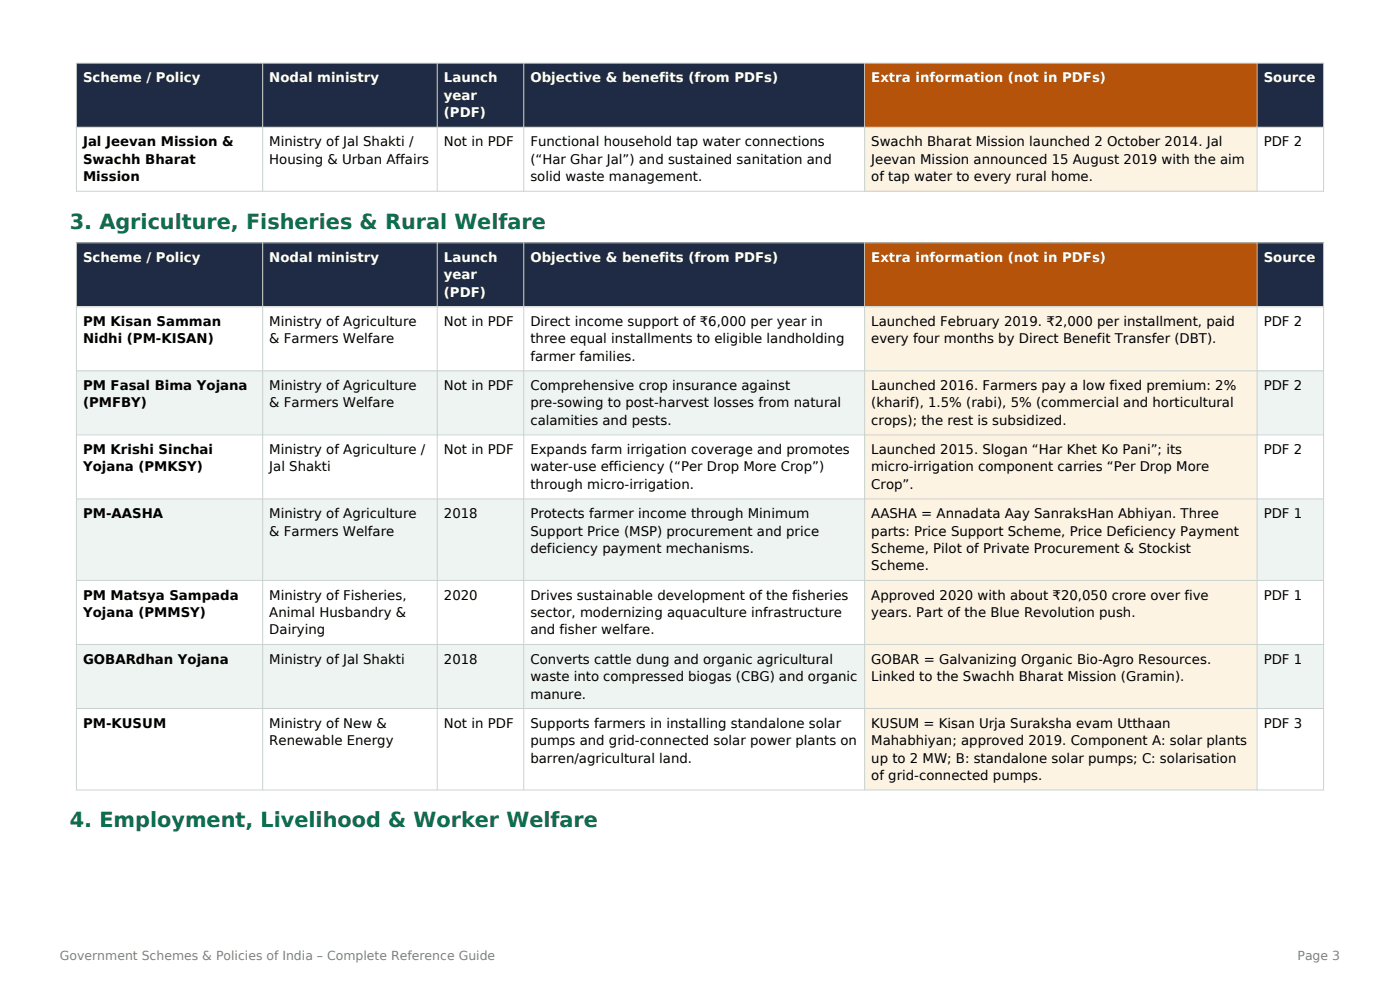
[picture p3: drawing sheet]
<svg xmlns="http://www.w3.org/2000/svg" width="297mm" height="210mm" viewBox="0 0 297 210" stroke-linecap="round" stroke-linejoin="round" font-family="sans-serif">
<defs><g id="words">
<g font-size="4.4" fill="#0b6e4f">
<text x="14.8" y="48.5">3. Agriculture, Fisheries &amp; Rural Welfare</text>
<text x="14.8" y="175.5">4. Employment, Livelihood &amp; Worker Welfare</text>
</g>
<g font-size="2.8" fill="#fff">
<text x="17.6" y="17.5">Scheme / Policy</text>
<text x="57.1" y="17.5">Nodal ministry</text>
<text x="94.2" y="17.5">Launch</text>
<text x="112.5" y="17.5">Objective &amp; benefits (from PDFs)</text>
<text x="184.8" y="17.5">Extra information (not in PDFs)</text>
<text x="268.1" y="17.5">Source</text>
<text x="94.2" y="21.2">year</text>
<text x="94.2" y="24.9">(PDF)</text>
<text x="17.6" y="55.6">Scheme / Policy</text>
<text x="57.1" y="55.6">Nodal ministry</text>
<text x="94.2" y="55.6">Launch</text>
<text x="94.2" y="59.3">year</text>
<text x="112.5" y="55.6">Objective &amp; benefits (from PDFs)</text>
<text x="184.8" y="55.6">Extra information (not in PDFs)</text>
<text x="268.1" y="55.6">Source</text>
<text x="94.2" y="63">(PDF)</text>
</g>
<g font-size="2.8">
<text x="17.6" y="31">Jal Jeevan Mission &amp;</text>
<text x="17.6" y="34.7">Swachh Bharat</text>
<text x="57.1" y="31">Ministry of Jal Shakti /</text>
<text x="57.1" y="34.7">Housing &amp; Urban Affairs</text>
<text x="94.2" y="31">Not in PDF</text>
<text x="112.5" y="31">Functional household tap water connections</text>
<text x="112.5" y="34.7">(“Har Ghar Jal”) and sustained sanitation and</text>
<text x="184.8" y="31">Swachh Bharat Mission launched 2 October 2014. Jal</text>
<text x="184.8" y="34.7">Jeevan Mission announced 15 August 2019 with the aim</text>
<text x="268.1" y="31">PDF 2</text>
<text x="17.6" y="38.5">Mission</text>
<text x="112.5" y="38.5">solid waste management.</text>
<text x="184.8" y="38.5">of tap water to every rural home.</text>
<text x="17.6" y="69.1">PM Kisan Samman</text>
<text x="57.1" y="69.1">Ministry of Agriculture</text>
<text x="94.2" y="69.1">Not in PDF</text>
<text x="112.5" y="69.1">Direct income support of ₹6,000 per year in</text>
<text x="184.8" y="69.1">Launched February 2019. ₹2,000 per installment, paid</text>
<text x="268.1" y="69.1">PDF 2</text>
<text x="17.6" y="72.8">Nidhi (PM-KISAN)</text>
<text x="57.1" y="72.8">&amp; Farmers Welfare</text>
<text x="112.5" y="72.8">three equal installments to eligible landholding</text>
<text x="112.5" y="76.6">farmer families.</text>
<text x="184.8" y="72.8">every four months by Direct Benefit Transfer (DBT).</text>
<text x="17.6" y="82.7">PM Fasal Bima Yojana</text>
<text x="57.1" y="82.7">Ministry of Agriculture</text>
<text x="94.2" y="82.7">Not in PDF</text>
<text x="112.5" y="82.7">Comprehensive crop insurance against</text>
<text x="184.8" y="82.7">Launched 2016. Farmers pay a low fixed premium: 2%</text>
<text x="268.1" y="82.7">PDF 2</text>
<text x="17.6" y="86.4">(PMFBY)</text>
<text x="57.1" y="86.4">&amp; Farmers Welfare</text>
<text x="112.5" y="86.4">pre-sowing to post-harvest losses from natural</text>
<text x="184.8" y="86.4">(kharif), 1.5% (rabi), 5% (commercial and horticultural</text>
<text x="112.5" y="90.1">calamities and pests.</text>
<text x="184.8" y="90.1">crops); the rest is subsidized.</text>
<text x="17.6" y="96.3">PM Krishi Sinchai</text>
<text x="17.6" y="100">Yojana (PMKSY)</text>
<text x="57.1" y="96.3">Ministry of Agriculture /</text>
<text x="57.1" y="100">Jal Shakti</text>
<text x="94.2" y="96.3">Not in PDF</text>
<text x="112.5" y="96.3">Expands farm irrigation coverage and promotes</text>
<text x="112.5" y="100">water-use efficiency (“Per Drop More Crop”)</text>
<text x="184.8" y="96.3">Launched 2015. Slogan “Har Khet Ko Pani”; its</text>
<text x="184.8" y="100">micro-irrigation component carries “Per Drop More</text>
<text x="268.1" y="96.3">PDF 2</text>
<text x="112.5" y="103.7">through micro-irrigation.</text>
<text x="184.8" y="103.7">Crop”.</text>
<text x="17.6" y="109.9">PM-AASHA</text>
<text x="57.1" y="109.9">Ministry of Agriculture</text>
<text x="57.1" y="113.6">&amp; Farmers Welfare</text>
<text x="94.2" y="109.9">2018</text>
<text x="112.5" y="109.9">Protects farmer income through Minimum</text>
<text x="112.5" y="113.6">Support Price (MSP) procurement and price</text>
<text x="184.8" y="109.9">AASHA = Annadata Aay SanraksHan Abhiyan. Three</text>
<text x="184.8" y="113.6">parts: Price Support Scheme, Price Deficiency Payment</text>
<text x="268.1" y="109.9">PDF 1</text>
<text x="112.5" y="117.3">deficiency payment mechanisms.</text>
<text x="184.8" y="117.3">Scheme, Pilot of Private Procurement &amp; Stockist</text>
<text x="184.8" y="121">Scheme.</text>
<text x="17.6" y="127.2">PM Matsya Sampada</text>
<text x="17.6" y="130.9">Yojana (PMMSY)</text>
<text x="57.1" y="127.2">Ministry of Fisheries,</text>
<text x="57.1" y="130.9">Animal Husbandry &amp;</text>
<text x="94.2" y="127.2">2020</text>
<text x="112.5" y="127.2">Drives sustainable development of the fisheries</text>
<text x="112.5" y="130.9">sector, modernizing aquaculture infrastructure</text>
<text x="184.8" y="127.2">Approved 2020 with about ₹20,050 crore over five</text>
<text x="184.8" y="130.9">years. Part of the Blue Revolution push.</text>
<text x="268.1" y="127.2">PDF 1</text>
<text x="57.1" y="134.6">Dairying</text>
<text x="112.5" y="134.6">and fisher welfare.</text>
<text x="17.6" y="140.8">GOBARdhan Yojana</text>
<text x="57.1" y="140.8">Ministry of Jal Shakti</text>
<text x="94.2" y="140.8">2018</text>
<text x="112.5" y="140.8">Converts cattle dung and organic agricultural</text>
<text x="184.8" y="140.8">GOBAR = Galvanizing Organic Bio-Agro Resources.</text>
<text x="268.1" y="140.8">PDF 1</text>
<text x="112.5" y="144.5">waste into compressed biogas (CBG) and organic</text>
<text x="112.5" y="148.2">manure.</text>
<text x="184.8" y="144.5">Linked to the Swachh Bharat Mission (Gramin).</text>
<text x="17.6" y="154.3">PM-KUSUM</text>
<text x="57.1" y="154.3">Ministry of New &amp;</text>
<text x="94.2" y="154.3">Not in PDF</text>
<text x="112.5" y="154.3">Supports farmers in installing standalone solar</text>
<text x="184.8" y="154.3">KUSUM = Kisan Urja Suraksha evam Utthaan</text>
<text x="268.1" y="154.3">PDF 3</text>
<text x="57.1" y="158">Renewable Energy</text>
<text x="112.5" y="158">pumps and grid-connected solar power plants on</text>
<text x="112.5" y="161.7">barren/agricultural land.</text>
<text x="184.8" y="158">Mahabhiyan; approved 2019. Component A: solar plants</text>
<text x="184.8" y="161.7">up to 2 MW; B: standalone solar pumps; C: solarisation</text>
<text x="184.8" y="165.5">of grid-connected pumps.</text>
</g>
<g font-size="2.6" fill="#808080">
<text x="12.7" y="203.6">Government Schemes &amp; Policies of India – Complete Reference Guide</text>
<text x="275.3" y="203.6">Page 3</text>
</g>
</g></defs>
<path d="M16.2 13.4h264.6v13.6h-264.6z" fill-rule="evenodd" fill="#1f2a44"/>
<path d="M16.2 27h264.6v13.6h-264.6z" fill-rule="evenodd" fill="#fff"/>
<path d="M183.4 13.4h83.3v13.6h-83.3z" fill-rule="evenodd" fill="#b45309"/>
<path d="M183.4 27h83.3v13.6h-83.3z" fill-rule="evenodd" fill="#fdf3e3"/>
<path d="M16.2 13.4h264.6v27.2h-264.6zM55.7 13.4v27.2M92.8 13.4v27.2M111.1 13.4v27.2M183.4 13.4v27.2M266.7 13.4v27.2M16.2 27h264.6" fill="none" stroke="#c9d3cf" stroke-width=".21"/>
<path d="M16.2 51.5h264.6v13.6h-264.6z" fill-rule="evenodd" fill="#1f2a44"/>
<path d="M16.2 65.1h264.6v13.6h-264.6z" fill-rule="evenodd" fill="#fff"/>
<path d="M16.2 78.7h264.6v13.6h-264.6z" fill-rule="evenodd" fill="#eef4f1"/>
<path d="M16.2 92.3h264.6v13.5h-264.6z" fill-rule="evenodd" fill="#fff"/>
<path d="M16.2 105.8h264.6v17.3h-264.6z" fill-rule="evenodd" fill="#eef4f1"/>
<path d="M16.2 123.1h264.6v13.6h-264.6z" fill-rule="evenodd" fill="#fff"/>
<path d="M16.2 136.7h264.6v13.6h-264.6z" fill-rule="evenodd" fill="#eef4f1"/>
<path d="M16.2 150.3h264.6v17.3h-264.6z" fill-rule="evenodd" fill="#fff"/>
<path d="M183.4 51.5h83.3v13.6h-83.3z" fill-rule="evenodd" fill="#b45309"/>
<path d="M183.4 65.1h83.3v102.5h-83.3z" fill-rule="evenodd" fill="#fdf3e3"/>
<g fill="none" stroke="#c9d3cf" stroke-width=".21">
<path d="M16.2 51.5h264.6v116.1h-264.6zM55.7 51.5v116.1M92.8 51.5v116.1M111.1 51.5v116.1M183.4 51.5v116.1M266.7 51.5v116.1M16.2 65.1h264.6M16.2 78.7h264.6M16.2 92.3h264.6M16.2 105.8h264.6M16.2 123.1h264.6M16.2 136.7h264.6"/>
<path d="M16.2 150.3h264.6"/>
</g>
<use href="#words"/>
</svg>
